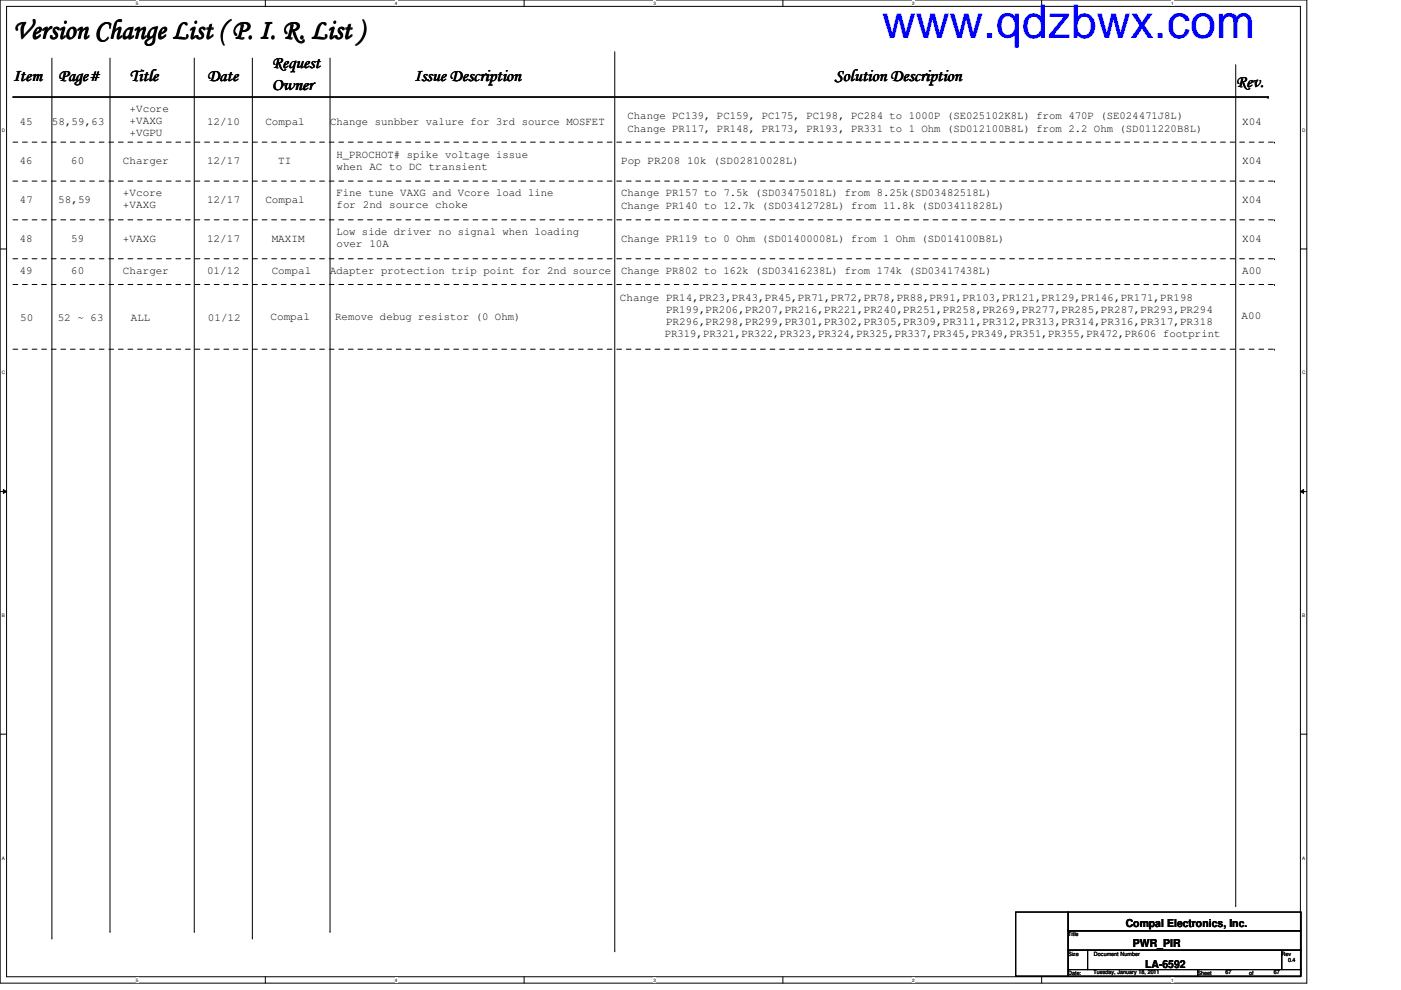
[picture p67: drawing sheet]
<svg xmlns="http://www.w3.org/2000/svg" width="297mm" height="210mm" viewBox="0 0 297 210" stroke-linecap="round" stroke-linejoin="round" font-family="sans-serif">
<defs><g id="words">
<text font-size="9.9" fill="#00f" x="187" y="8">www.qdzbwx.com</text>
<text font-size="5.9" x="2.8" y="8.1">Version Change List ( P. I. R. List )</text>
<g font-size="3.7">
<text x="2.7" y="17.1">Item</text>
<text x="12.4" y="17.2">Page#</text>
<text x="27.6" y="17.1">Title</text>
<text x="44" y="17.1">Date</text>
<text x="57.7" y="14.4">Request</text>
<text x="87.9" y="17.1">Issue Description</text>
<text x="177" y="17.1">Solution Description</text>
<text x="57.7" y="19">Owner</text>
<text x="262.1" y="18.5">Rev.</text>
</g>
<g font-size="2.3">
<text x="27.5" y="23.8">+Vcore</text>
<text x="4.1" y="26.6">45</text>
<text x="11" y="26.6">58,59,63</text>
<text x="27.5" y="26.4">+VAXG</text>
<text x="27.5" y="28.9">+VGPU</text>
<text x="43.9" y="26.6">12/10</text>
<text x="56.3" y="26.6">Compal</text>
<text x="70" y="26.6">Change sunbber valure for 3rd source MOSFET</text>
<text x="133.1" y="25.2">Change PC139, PC159, PC175, PC198, PC284 to 1000P (SE025102K8L) from 470P (SE024471J8L)</text>
<text x="133.1" y="27.9">Change PR117, PR148, PR173, PR193, PR331 to 1 Ohm (SD012100B8L) from 2.2 Ohm (SD011220B8L)</text>
<text x="263.4" y="26.6">X04</text>
<text x="4.1" y="34.8">46</text>
<text x="15.1" y="34.8">60</text>
<text x="26.1" y="34.8">Charger</text>
<text x="43.9" y="34.8">12/17</text>
<text x="59" y="34.8">TI</text>
<text x="71.3" y="33.4">H_PROCHOT# spike voltage issue</text>
<text x="71.3" y="36">when AC to DC transient</text>
<text x="131.7" y="34.8">Pop PR208 10k (SD02810028L)</text>
<text x="263.4" y="34.8">X04</text>
<text x="26.1" y="41.7">+Vcore</text>
<text x="71.3" y="41.7">Fine tune VAXG and Vcore load line</text>
<text x="131.7" y="41.7">Change PR157 to 7.5k (SD03475018L) from 8.25k(SD03482518L)</text>
<text x="4.1" y="43.1">47</text>
<text x="12.4" y="43.1">58,59</text>
<text x="26.1" y="44.2">+VAXG</text>
<text x="43.9" y="43.1">12/17</text>
<text x="56.3" y="43.1">Compal</text>
<text x="71.3" y="44.2">for 2nd source choke</text>
<text x="131.7" y="44.4">Change PR140 to 12.7k (SD03412728L) from 11.8k (SD03411828L)</text>
<text x="263.4" y="43.1">X04</text>
<text x="4.1" y="51.3">48</text>
<text x="15.1" y="51.3">59</text>
<text x="26.1" y="51.3">+VAXG</text>
<text x="43.9" y="51.3">12/17</text>
<text x="57.6" y="51.3">MAXIM</text>
<text x="71.3" y="49.9">Low side driver no signal when loading</text>
<text x="71.3" y="52.5">over 10A</text>
<text x="131.7" y="51.3">Change PR119 to 0 Ohm (SD01400008L) from 1 Ohm (SD014100B8L)</text>
<text x="263.4" y="51.3">X04</text>
<text x="4.1" y="58.1">49</text>
<text x="15.1" y="58.1">60</text>
<text x="26.1" y="58.1">Charger</text>
<text x="43.9" y="58.1">01/12</text>
<text x="57.6" y="58.1">Compal</text>
<text x="70" y="58.1">Adapter protection trip point for 2nd source</text>
<text x="131.7" y="58.1">Change PR802 to 162k (SD03416238L) from 174k (SD03417438L)</text>
<text x="263.4" y="58.1">A00</text>
<text x="131.4" y="63.9">Change PR14,PR23,PR43,PR45,PR71,PR72,PR78,PR88,PR91,PR103,PR121,PR129,PR146,PR171,PR198</text>
<text x="4.3" y="68">50</text>
<text x="12.2" y="68">52 ~ 63</text>
<text x="27.7" y="68">ALL</text>
<text x="44.1" y="68">01/12</text>
<text x="57.4" y="67.9">Compal</text>
<text x="71.1" y="67.9">Remove debug resistor (0 Ohm)</text>
<text x="140.9" y="71.5">PR319,PR321,PR322,PR323,PR324,PR325,PR337,PR345,PR349,PR351,PR355,PR472,PR606 footprint</text>
<text x="141.2" y="66.4">PR199,PR206,PR207,PR216,PR221,PR240,PR251,PR258,PR269,PR277,PR285,PR287,PR293,PR294</text>
<text x="141.2" y="69">PR296,PR298,PR299,PR301,PR302,PR305,PR309,PR311,PR312,PR313,PR314,PR316,PR317,PR318</text>
<text x="263.2" y="67.7">A00</text>
<text x="238.7" y="196.6">Compal Electronics, Inc.</text>
<text x="240.2" y="200.9">PWR_PIR</text>
<text x="242.8" y="205.1">LA-6592</text>
</g>
<g font-size="1.2">
<text x="226.5" y="198.5">Title</text>
<text x="226.5" y="202.6">Size</text>
<text x="231.9" y="202.6">Document Number</text>
<text x="271.7" y="202.6">Rev</text>
<text x="226.5" y="206.7">Date:</text>
<text x="231.8" y="206.6">Tuesday, January 18, 2011</text>
<text x="253.9" y="206.7">Sheet</text>
<text x="259.8" y="206.6">67</text>
<text x="264.9" y="206.7">of</text>
<text x="270.1" y="206.6">67</text>
<text x="273.1" y="204">0.4</text>
</g>
<g font-size="1">
<text x="28.8" y="1">5</text>
<text x="83.7" y="1">4</text>
<text x="138.6" y="1">3</text>
<text x="193.4" y="1">2</text>
<text x="248.3" y="1">1</text>
<text x=".4" y="27.9">D</text>
<text x="276.1" y="27.9">D</text>
<text x=".4" y="79.4">C</text>
<text x="276.1" y="79.4">C</text>
<text x=".4" y="130.8">B</text>
<text x="276.1" y="130.8">B</text>
<text x=".4" y="182.2">A</text>
<text x="276.1" y="182.2">A</text>
<text x="28.8" y="208.1">5</text>
<text x="83.7" y="208.1">4</text>
<text x="138.6" y="208.1">3</text>
<text x="193.4" y="208.1">2</text>
<text x="248.3" y="208.1">1</text>
</g>
</g></defs>
<path d="M0 0h277.1v208.4h-277.1zM1.4 1.4h274.3v205.7h-274.3z" fill="none" stroke="#000" stroke-width=".21"/>
<g fill="#fff">
<path d="M28.8 .1h.6v1.1h-.6z"/>
<path d="M28.8 207.2h.6v1.1h-.6z"/>
</g>
<path d="M56.3 0v1.4M56.3 207.1v1.3" fill="none" stroke="#000" stroke-width=".21"/>
<g fill="#fff">
<path d="M83.7 .1h.5v1.1h-.5z"/>
<path d="M83.7 207.2h.5v1.1h-.5z"/>
</g>
<path d="M111.1 0v1.4M111.1 207.1v1.3" fill="none" stroke="#000" stroke-width=".21"/>
<g fill="#fff">
<path d="M138.6 .1h.5v1.1h-.5z"/>
<path d="M138.6 207.2h.5v1.1h-.5z"/>
</g>
<path d="M166 0v1.4M166 207.1v1.3" fill="none" stroke="#000" stroke-width=".21"/>
<g fill="#fff">
<path d="M193.4 .1h.6v1.1h-.6z"/>
<path d="M193.4 207.2h.6v1.1h-.6z"/>
</g>
<path d="M220.8 0v1.4M220.8 207.1v1.3" fill="none" stroke="#000" stroke-width=".21"/>
<g fill="#fff">
<path d="M248.3 .1h.5v1.1h-.5z"/>
<path d="M248.3 207.2h.5v1.1h-.5z"/>
<path d="M.4 27.1h.7v1.1h-.7z"/>
<path d="M276.1 27.1h.7v1.1h-.7z"/>
<path d="M.4 78.5h.7v1.1h-.7z"/>
<path d="M276.1 78.5h.7v1.1h-.7z"/>
</g>
<path d="M0 52.8h1.4M275.7 52.8h1.4" fill="none" stroke="#000" stroke-width=".21"/>
<g fill="#fff">
<path d="M.4 129.9h.6v1.1h-.6z"/>
<path d="M276.1 129.9h.6v1.1h-.6z"/>
</g>
<path d="M0 104.2h1.4M.7 103.8l.7 .4-.7 .4zM275.7 104.2l.7-.4v.8zM275.7 104.2h1.4" fill="none" stroke="#000" stroke-width=".21"/>
<path d="M.7 103.8l.7 .4-.7 .4zM275.7 104.2l.7-.4v.8z" fill="#000"/>
<g fill="#fff">
<path d="M.4 181.4h.6v1.1h-.6z"/>
<path d="M276.1 181.4h.6v1.1h-.6z"/>
</g>
<g fill="none" stroke="#000" stroke-width=".21">
<path d="M11 12.3v186.6M23.3 12.3v185.2M41.2 12.3v185.2M53.5 12.3v186.6M70 12.3v185.2M130.3 11v190.6M262 13.7v178.3M0 155.7h1.4M275.7 155.7h1.4M11 198.9h.1M23.3 197.5h.1M41.2 197.5h.1"/>
<path d="M53.5 198.9h.1M70 197.5h.1M215.3 193.4h11.2v13.6h-11.2zM226.5 193.4h49.3v4h-49.3zM226.5 197.4h49.3v4.1h-49.3zM262 192h.1M130.3 201.6h.1M226.5 201.5h4.1v4.1h-4.1zM226.5 205.6h27.4v1.4h-27.4zM230.6 201.5h41.1v4.1h-41.1zM253.9 205.6h21.9v1.4h-21.9zM271.7 201.5h4.1v4.1h-4.1z"/>
</g>
<path d="M2.7 20.6h266.2" fill="none" stroke="#000" stroke-width=".38"/>
<circle cx="268.9" cy="20.6" r=".19" fill="#000"/>
<path d="M2.7 30.1h267.5M2.7 38.4h267.5M270.2 30.1h.1M270.2 38.4h.1M2.7 46.6h267.5M2.7 54.9h267.5M270.2 46.6h.1M270.2 54.9h.1M2.7 60.3h267.5M2.7 74h267.5M270.2 60.3h.1M270.2 74h.1" fill="none" stroke="#000" stroke-width=".21" stroke-dasharray="1 1 1 1 1 1 1 1"/>
<use href="#words"/>
</svg>
